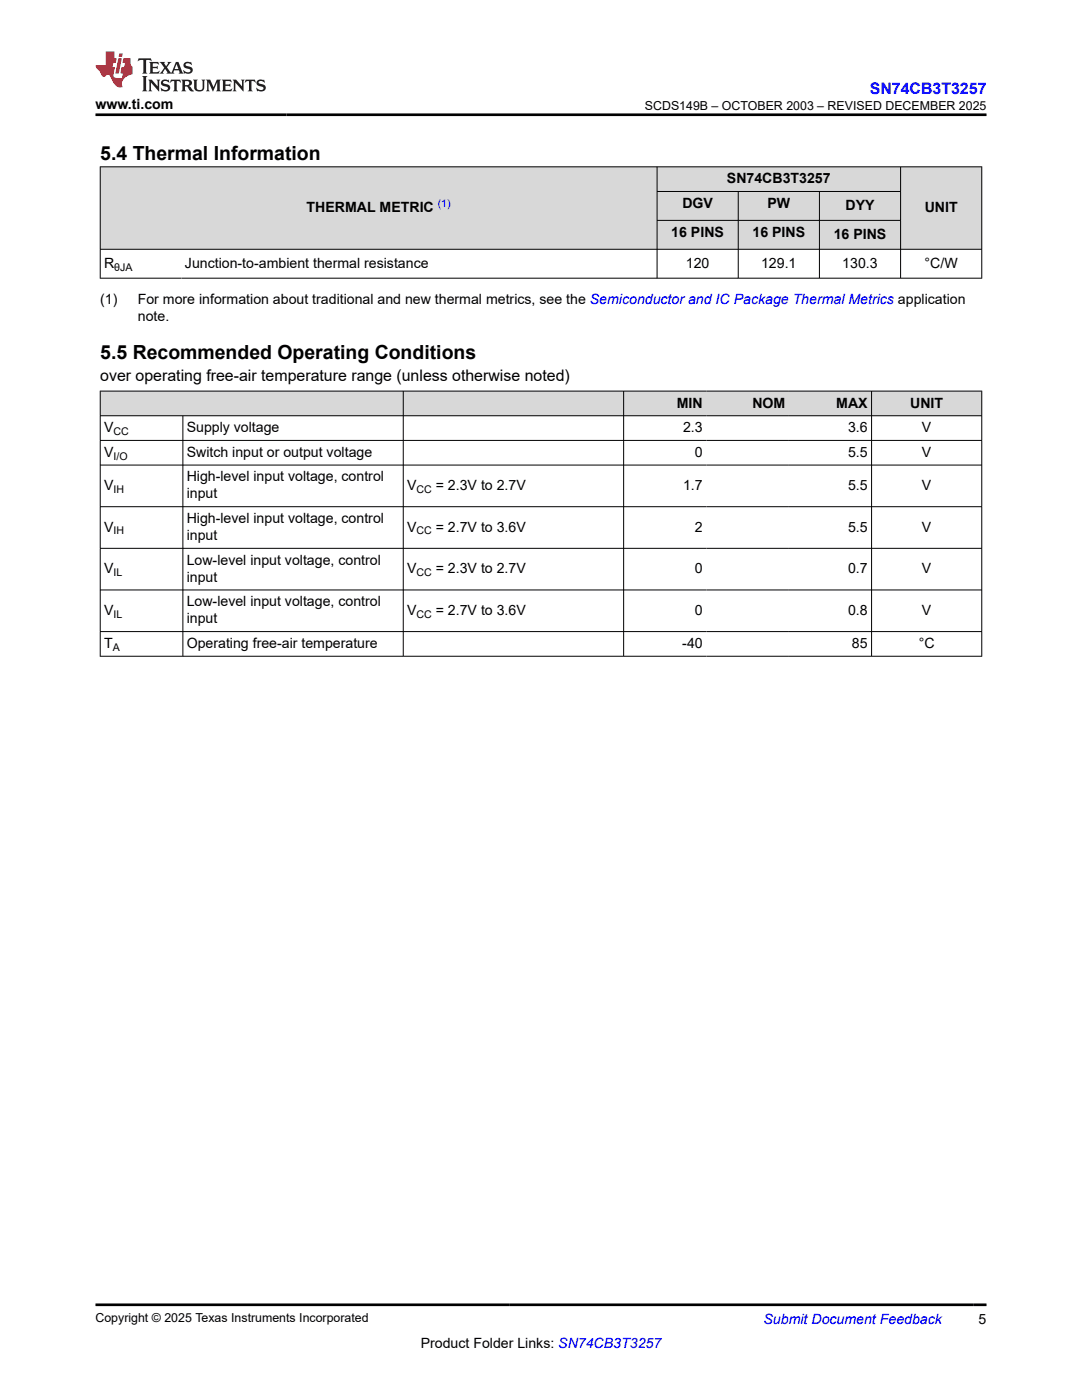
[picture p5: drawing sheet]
<svg xmlns="http://www.w3.org/2000/svg" width="216mm" height="279mm" viewBox="0 0 216 279" stroke-linecap="round" stroke-linejoin="round" font-family="sans-serif">
<defs><g id="words">
<g font-size="3.9">
<text x="20" y="32">5.4 Thermal Information</text>
<text x="20" y="71.6">5.5 Recommended Operating Conditions</text>
</g>
<text font-size="3.2" fill="#00f" x="173.6" y="18.7">SN74CB3T3257</text>
<text font-size="3.2" x="20" y="75.9">over operating free-air temperature range (unless otherwise noted)</text>
<g font-size="2.8">
<text x="19" y="21.8">www.ti.com</text>
<text x="136.2" y="41.5">DGV</text>
<text x="145.1" y="36.6">SN74CB3T3257</text>
<text x="153.1" y="41.5">PW</text>
<text x="168.7" y="41.9">DYY</text>
<text x="61.2" y="42.3">THERMAL METRIC</text>
<text x="134" y="47.3">16 PINS</text>
<text x="150.2" y="47.3">16 PINS</text>
<text x="166.4" y="47.7">16 PINS</text>
<text x="184.5" y="42.3">UNIT</text>
<text x="20.8" y="53.4">R</text>
<text x="36.9" y="53.4">Junction-to-ambient thermal resistance</text>
<text x="136.9" y="53.4">120</text>
<text x="151.9" y="53.4">129.1</text>
<text x="168.1" y="53.4">130.3</text>
<text x="184.5" y="53.4">°C/W</text>
<text x="20" y="60.7">(1)</text>
<text x="27.5" y="64.1">note.</text>
<text x="27.5" y="60.7">For more information about traditional and new thermal metrics, see the Semiconductor and IC Package Thermal Metrics application</text>
<text x="135.1" y="81.3">MIN</text>
<text x="150.1" y="81.3">NOM</text>
<text x="166.9" y="81.3">MAX</text>
<text x="181.6" y="81.3">UNIT</text>
<text x="20.8" y="86.2">V</text>
<text x="37.3" y="86.2">Supply voltage</text>
<text x="136.3" y="86.2">2.3</text>
<text x="169.2" y="86.2">3.6</text>
<text x="184" y="86.2">V</text>
<text x="20.8" y="91.2">V</text>
<text x="37.3" y="91.2">Switch input or output voltage</text>
<text x="138.7" y="91.2">0</text>
<text x="169.2" y="91.2">5.5</text>
<text x="184" y="91.2">V</text>
<text x="20.8" y="97.8">V</text>
<text x="37.3" y="96.1">High-level input voltage, control</text>
<text x="37.3" y="99.5">input</text>
<text x="81.2" y="97.8">V</text>
<text x="87" y="97.8">= 2.3V to 2.7V</text>
<text x="136.3" y="97.8">1.7</text>
<text x="169.2" y="97.8">5.5</text>
<text x="184" y="97.8">V</text>
<text x="20.8" y="106.1">V</text>
<text x="37.3" y="104.4">High-level input voltage, control</text>
<text x="37.3" y="107.8">input</text>
<text x="81.2" y="106.1">V</text>
<text x="87" y="106.1">= 2.7V to 3.6V</text>
<text x="138.7" y="106.1">2</text>
<text x="169.2" y="106.1">5.5</text>
<text x="184" y="106.1">V</text>
<text x="37.3" y="112.7">Low-level input voltage, control</text>
<text x="20.8" y="114.4">V</text>
<text x="37.3" y="116.1">input</text>
<text x="81.2" y="114.4">V</text>
<text x="87" y="114.4">= 2.3V to 2.7V</text>
<text x="138.7" y="114.4">0</text>
<text x="169.2" y="114.4">0.7</text>
<text x="184" y="114.4">V</text>
<text x="20.8" y="122.7">V</text>
<text x="37.3" y="121">Low-level input voltage, control</text>
<text x="37.3" y="124.4">input</text>
<text x="81.2" y="122.7">V</text>
<text x="87" y="122.7">= 2.7V to 3.6V</text>
<text x="138.7" y="122.7">0</text>
<text x="169.2" y="122.7">0.8</text>
<text x="184" y="122.7">V</text>
<text x="20.8" y="129.3">T</text>
<text x="37.3" y="129.3">Operating free-air temperature</text>
<text x="136.1" y="129.3">-40</text>
<text x="170" y="129.3">85</text>
<text x="183.3" y="129.3">°C</text>
<text x="83.9" y="269">Product Folder Links: SN74CB3T3257</text>
<text x="195.3" y="264.2">5</text>
</g>
<text font-size="2.8" fill="#00f" x="152.4" y="264.2">Submit Document Feedback</text>
<g font-size="2.5">
<text x="128.7" y="21.9">SCDS149B – OCTOBER 2003 – REVISED DECEMBER 2025</text>
<text x="19" y="263.9">Copyright © 2025 Texas Instruments Incorporated</text>
</g>
<text font-size="2.1" fill="#00f" x="87.4" y="41.4">(1)</text>
<g font-size="2.1">
<text x="22.8" y="54">θJA</text>
<text x="22.6" y="86.8">CC</text>
<text x="22.6" y="91.7">I/O</text>
<text x="22.6" y="98.3">IH</text>
<text x="83.1" y="98.3">CC</text>
<text x="22.6" y="106.7">IH</text>
<text x="83.1" y="106.7">CC</text>
<text x="22.6" y="115">IL</text>
<text x="83.1" y="115">CC</text>
<text x="22.6" y="123.3">IL</text>
<text x="83.1" y="123.3">CC</text>
<text x="22.5" y="129.9">A</text>
</g>
</g></defs>
<g fill="#d8d8d8">
<path d="M20 33.3h175.9v4.9h-175.9z" fill-rule="evenodd"/>
<path d="M20.1 33.4h111v16.3h-111z" fill-rule="evenodd"/>
<path d="M131.2 33.4h48.4v4.8h-48.4z" fill-rule="evenodd"/>
<path d="M179.8 33.4h16v16.3h-16z" fill-rule="evenodd"/>
<path d="M131.2 38.3h16v5.6h-16z" fill-rule="evenodd"/>
<path d="M147.4 38.3h16v5.6h-16z" fill-rule="evenodd"/>
<path d="M163.6 38.3h16v5.6h-16z" fill-rule="evenodd"/>
<path d="M131.2 44h16v5.7h-16z" fill-rule="evenodd"/>
<path d="M147.4 44h16v5.7h-16z" fill-rule="evenodd"/>
<path d="M163.6 44h16v5.7h-16z" fill-rule="evenodd"/>
</g>
<path d="M19.9 33.3h176.1M20 33.2v22.4M131.1 33.2v22.4M131.1 38.2h48.7M147.3 38.2v17.4M163.5 38.2v17.4M179.7 33.2v22.4M195.9 33.2v22.4M19.9 49.8h176.1M19.9 55.5h176.1M131.1 44h48.7" fill="none" stroke="#000" stroke-width=".2"/>
<g fill="#d8d8d8">
<path d="M20 78.1h175.9v4.9h-175.9z" fill-rule="evenodd"/>
<path d="M20.1 78.1h60.3v4.8h-60.3z" fill-rule="evenodd"/>
<path d="M80.5 78.1h43.9v4.8h-43.9z" fill-rule="evenodd"/>
<path d="M124.5 78.1h16.4v4.8h-16.4z" fill-rule="evenodd"/>
<path d="M140.9 78.1h16.5v4.8h-16.5z" fill-rule="evenodd"/>
<path d="M157.4 78.1h16.5v4.8h-16.5z" fill-rule="evenodd"/>
<path d="M174 78.1h21.8v4.8h-21.8z" fill-rule="evenodd"/>
</g>
<g fill="none" stroke="#000" stroke-width=".2">
<path d="M19.9 78.1h176.1M20 78v53M80.5 78v53M124.4 78v53M173.9 78v53M195.9 78v53M19.9 83h176.1M19.9 87.9h176.1M19.9 92.8h176.1M36.5 83v48M19.9 101.1h176.1M19.9 109.4h176.1"/>
<path d="M19.9 117.7h176.1M19.9 126h176.1M19.9 131h176.1"/>
</g>
<path d="M27.7 11.6l-.2 .6 .5-.2h.6v.1v2.2l-.2 .4h1l-.2-.4v-2.2v-.1h.5l.5 .2-.1-.6zM29.8 12.4l.2 .3v1.6l-.2 .4h1.9l.1-.6a1.08 1.08 0 0 1-1.3 .2v-.7h.6l.4 .2v-.7l-.4 .2h-.6v-.5l.2-.2a1 1 0 0 1 1 .3l-.1-.5zM31.8 12.4l1 1.1-1 1.2h.9l-.2-.2 .4-.8 .5 .8-.2 .2h1.6l-.2-.2 .1-.5h1l.1 .5-.1 .2h.9l-.2-.4-.8-1.9h-.5l-1 2.1-.8-1.1 .9-1h-.8l.2 .2-.5 .6-.3-.6 .1-.2zM35.2 12.8l.4 1h-.8zM36.8 12.5a.65 .65 0 0 0-.2 .7 .65 .65 0 0 0 .6 .5l.7 .1 .1 .3a.79 .79 0 0 1-.7 .4 .79 .79 0 0 1-.7-.5l.1 .7 .2-.1a.93 .93 0 0 0 1.1 0 .93 .93 0 0 0 .4-.9 1.46 1.46 0 0 0-1.2-.6l-.1-.3a1.09 1.09 0 0 1 1.2 .2l-.2-.6-.1 .1-.6-.2zM28.4 15.2l.2 .4v2.2l-.2 .4h1l-.2-.4v-2.2l.2-.4zM29.6 15.9l.2 .4v1.5l-.2 .4h.8l-.3-.4v-1.3l1.7 1.8v-2l.2-.4h-.8l.2 .2 .1 1.1-1.2-1.3zM32.3 16a.65 .65 0 0 0-.2 .8 .65 .65 0 0 0 .7 .4l.6 .2 .1 .2a.79 .79 0 0 1-.7 .4 .79 .79 0 0 1-.7-.5l.1 .7 .2-.1a.93 .93 0 0 0 1.1 .1 .93 .93 0 0 0 .4-1 1.46 1.46 0 0 0-1.2-.5l-.1-.4a1.09 1.09 0 0 1 1.2 .2l-.2-.6-.1 .1-.6-.1zM34.1 15.9l-.1 .6a.63 .63 0 0 1 .7-.3l.1 1.6-.3 .4h1l-.2-.4v-1.6a.66 .66 0 0 1 .8 .3l-.1-.6zM36.2 15.9l.2 .4v1.5l-.2 .4h.9l-.2-.2v-.7h.5l.1 .2a.79 .79 0 0 0 1.2 .6l-1-.9a.61 .61 0 0 0 .6-.6 .61 .61 0 0 0-.5-.7zM36.9 16.2h.2a.47 .47 0 0 1 .5 .1 .47 .47 0 0 1 .1 .5l-.2 .1-.6 .1zM38.5 15.9l.2 .2a2.27 2.27 0 0 0 .4 2 1.04 1.04 0 0 0 1.7-.7v-1.3l.2-.2h-.8l.2 .4v1.1a.6 .6 0 0 1-.6 .6 .6 .6 0 0 1-.6-.6v-1.1l.3-.4zM41.1 15.9l.2 .4v1.5l-.2 .4h.7l-.2-.4v-1.4l.9 1.9 .8-1.9v1.4l-.2 .4h1l-.3-.4v-1.5l.3-.4h-.8l-.7 1.5-.7-1.5zM44.3 15.9l.2 .4v1.5l-.2 .4h1.9l.1-.6a1.09 1.09 0 0 1-1.3 .2v-.7h.6l.4 .2v-.6l-.4 .2h-.6v-.6l.2-.1a1.01 1.01 0 0 1 1 .3l-.1-.6zM46.4 15.9l.3 .4v1.5l-.3 .4h.8l-.2-.4v-1.3l1.6 1.8v-2l.2-.4h-.7l.2 .2v1.1l-1.2-1.3zM49 15.9l-.1 .6a.63 .63 0 0 1 .8-.3v1.6l-.3 .4h1l-.2-.4v-1.6a.66 .66 0 0 1 .8 .3l-.1-.6zM51.4 16a.65 .65 0 0 0-.2 .8 .65 .65 0 0 0 .6 .4l.6 .2 .2 .2a.79 .79 0 0 1-.8 .4 .79 .79 0 0 1-.6-.5l.1 .7 .2-.1a.93 .93 0 0 0 1 .1 .93 .93 0 0 0 .5-1 1.46 1.46 0 0 0-1.3-.5l-.1-.4a1.09 1.09 0 0 1 1.3 .2l-.2-.6-.2 .1-.5-.1z" fill="#231f20"/>
<path d="M21.1 10.3v2.7h-2.1l.1 .4 .9 1a.95 .95 0 0 0 .9 .9 .59 .59 0 0 1 .6-.4 .59 .59 0 0 1 .5 .3l.4 .8a1.59 1.59 0 0 0 2.1 1.4 1.61 1.61 0 0 1 1-2.3l1-.3-.1-1.5a1.59 1.59 0 0 1-.4-1.7h-1.4l-.2 .9h.5l-.1 .9h-.5l-.2 .9v.3l.4 .1-.2 .9h-.6a.73 .73 0 0 1-1.1-.7l.3-1.5h-.5l.2-.9h.5l.2-.9h-.5v-1.3zM23.6 11.6l-.6 3.1h.7l.6-3.1zM23.8 10.7l-.1 .6h.7l.1-.6z" fill="#ed1c24"/>
<path d="M19 22.9h177.8M19 260.4h177.8" fill="none" stroke="#000" stroke-width=".53"/>
<use href="#words"/>
</svg>
